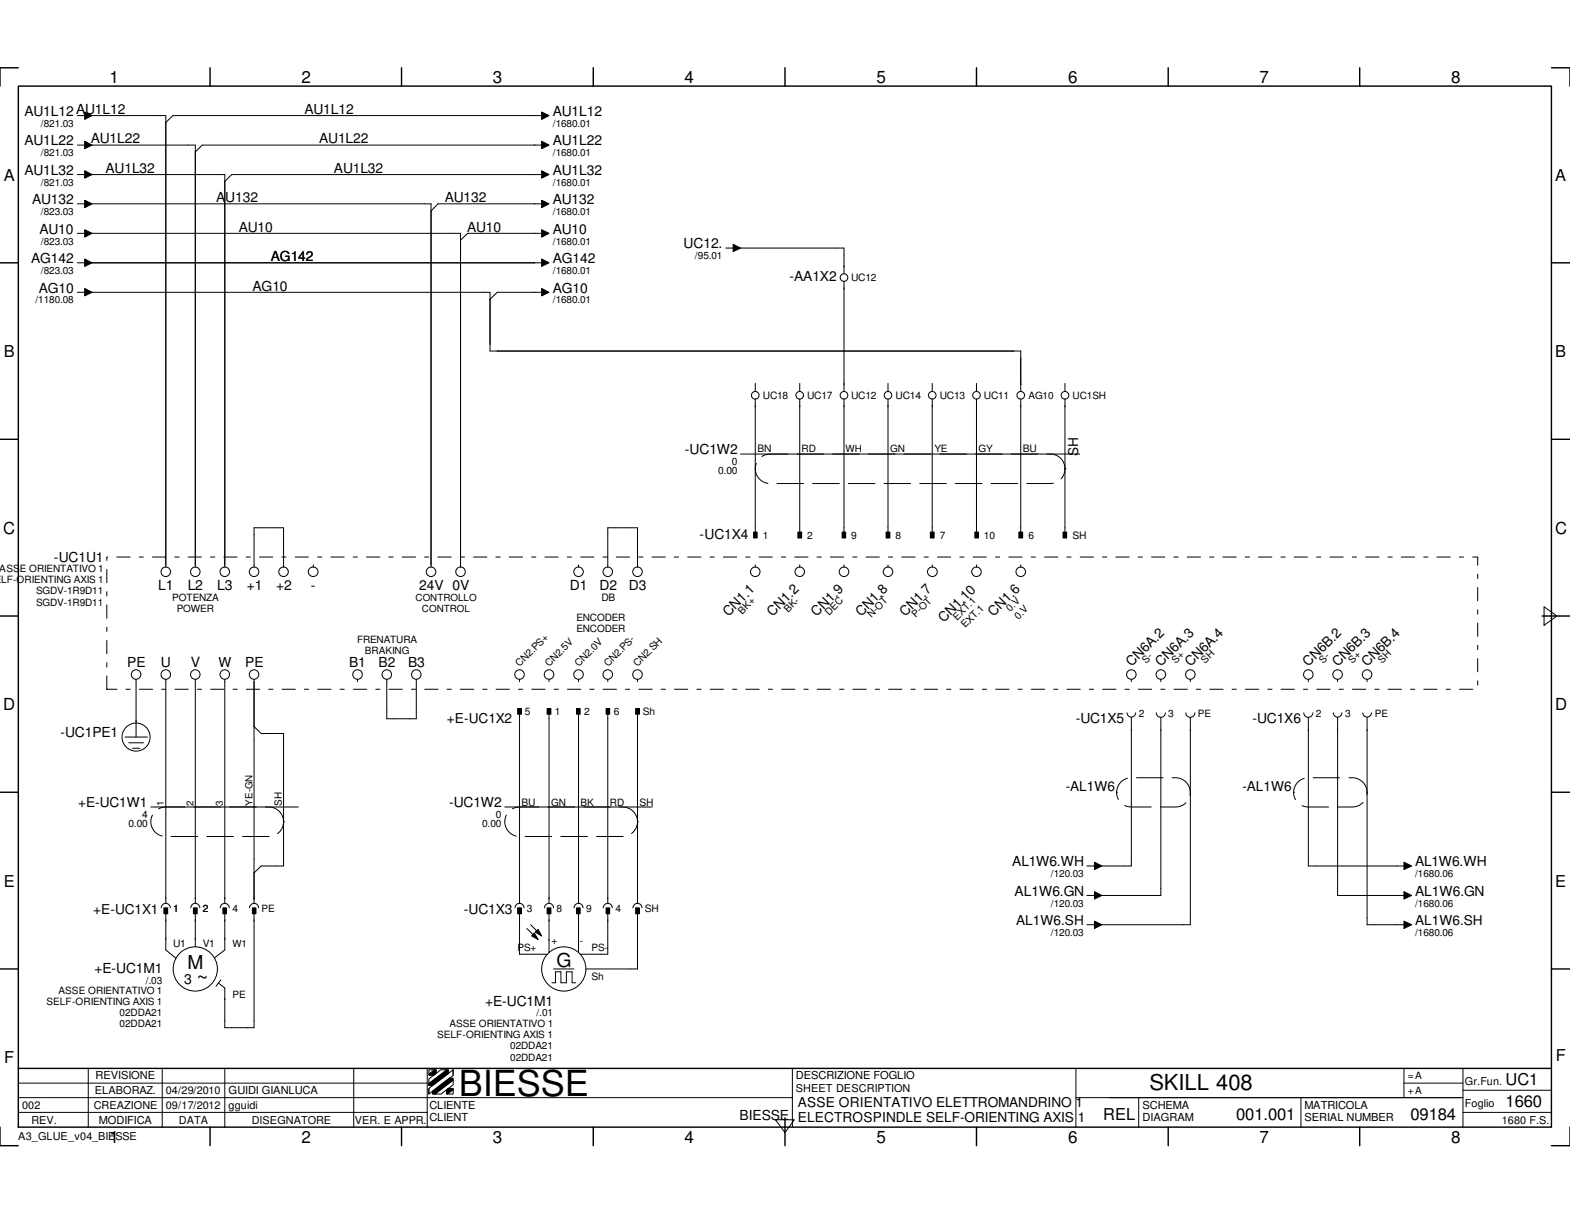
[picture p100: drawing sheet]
<svg xmlns="http://www.w3.org/2000/svg" width="279mm" height="216mm" viewBox="0 0 279 216" stroke-linecap="round" stroke-linejoin="round" font-family="sans-serif">
<defs><g id="words">
<text font-size="6.4" x="81.7" y="195.1">BIESSE</text>
<text font-size="3.9" x="204.6" y="194.1">SKILL 408</text>
<text font-size="3.5" x="35.1" y="175.1">~</text>
<g font-size="3.4">
<text x="33.4" y="172.5">M</text>
<text x="99.1" y="172.1">G</text>
</g>
<g font-size="3">
<text x="19.5" y="14.7">1</text>
<text x="53.6" y="14.7">2</text>
<text x="87.7" y="14.7">3</text>
<text x="121.8" y="14.7">4</text>
<text x="156" y="14.7">5</text>
<text x="190.1" y="14.7">6</text>
<text x="224.2" y="14.7">7</text>
<text x="258.2" y="14.7">8</text>
<text x=".6" y="95">C</text>
<text x="276.7" y="95">C</text>
<text x=".6" y="126.4">D</text>
<text x="276.7" y="126.4">D</text>
<text x="267.9" y="197">1660</text>
<text x="19.5" y="203.5">1</text>
<text x="53.6" y="203.5">2</text>
<text x="87.7" y="203.5">3</text>
<text x="121.8" y="203.5">4</text>
<text x="156" y="203.5">5</text>
<text x="190.1" y="203.5">6</text>
<text x="220" y="199.3">001.001</text>
<text x="224.2" y="203.5">7</text>
<text x="251" y="199.3">09184</text>
<text x="258.2" y="203.5">8</text>
</g>
<g font-size="2.9">
<text x=".7" y="32.1">A</text>
<text x="276.8" y="32.1">A</text>
<text x=".7" y="63.5">B</text>
<text x="276.8" y="63.5">B</text>
<text x=".7" y="157.9">E</text>
<text x="276.8" y="157.9">E</text>
<text x=".8" y="189.2">F</text>
<text x="276.9" y="188.9">F</text>
<text x="267.9" y="193.1">UC1</text>
<text x="196.3" y="199.3">REL</text>
</g>
<g font-size="2.5">
<text x="4.4" y="20.6">AU1L12AU1L12</text>
<text x="54.2" y="20.3">AU1L12</text>
<text x="98.4" y="20.6">AU1L12</text>
<text x="4.4" y="25.9">AU1L22</text>
<text x="16.2" y="25.5">AU1L22</text>
<text x="56.8" y="25.5">AU1L22</text>
<text x="98.4" y="25.9">AU1L22</text>
<text x="4.4" y="31.1">AU1L32</text>
<text x="18.8" y="30.8">AU1L32</text>
<text x="59.4" y="30.8">AU1L32</text>
<text x="98.4" y="31.1">AU1L32</text>
<text x="5.7" y="36.3">AU132</text>
<text x="7" y="41.6">AU10</text>
<text x="38.5" y="36">AU132</text>
<text x="42.5" y="41.2">AU10</text>
<text x="79.2" y="36">AU132</text>
<text x="83.1" y="41.2">AU10</text>
<text x="98.4" y="36.3">AU132</text>
<text x="98.4" y="41.6">AU10</text>
<text x="5.5" y="46.8">AG142</text>
<text x="48.2" y="46.5">AG142</text>
<text x="98.4" y="46.8">AG142</text>
<text x="121.7" y="44.2">UC12.</text>
<text x="6.9" y="52.1">AG10</text>
<text x="45" y="51.7">AG10</text>
<text x="98.4" y="52.1">AG10</text>
<text x="140.5" y="50.1">-AA1X2</text>
<text x="121.9" y="80.8">-UC1W2</text>
<text x="124.5" y="95.9">-UC1X4</text>
<text x="9.6" y="100">-UC1U1</text>
<text x="28.2" y="105.1">L1</text>
<text x="33.4" y="105.1">L2</text>
<text x="38.7" y="105.1">L3</text>
<text x="43.9" y="105.1">+1</text>
<text x="49.1" y="105.1">+2</text>
<text x="55.3" y="105.1">-</text>
<text x="74.6" y="105.1">24V 0V</text>
<text x="101.4" y="105.1">D1</text>
<text x="106.7" y="105.1">D2</text>
<text x="111.9" y="105.1">D3</text>
<text x="22.6" y="118.8">PE</text>
<text x="28.6" y="118.8">U</text>
<text x="34" y="118.8">V</text>
<text x="43.6" y="118.8">PE</text>
<text x="62.1" y="118.8">B1</text>
<text x="67.4" y="118.8">B2</text>
<text x="72.6" y="118.8">B3</text>
<text x="10.8" y="131.2">-UC1PE1</text>
<text x="191.4" y="128.7">-UC1X5</text>
<text x="222.9" y="128.7">-UC1X6</text>
<text x="79.9" y="143.7">-UC1W2</text>
<text x="180.1" y="154.2">AL1W6.WH</text>
<text x="251.8" y="154.2">AL1W6.WH</text>
<text x="180.6" y="159.4">AL1W6.GN</text>
<text x="251.8" y="159.4">AL1W6.GN</text>
<text x="82.5" y="162.7">-UC1X3</text>
<text x="16.8" y="173.1">+E-UC1M1</text>
<text x="32.8" y="175.1">3</text>
<text x="86.3" y="179">+E-UC1M1</text>
<text x="131.6" y="199.3">BIESSE</text>
</g>
<g font-size="2.4">
<text x="191.9" y="81.2" transform="rotate(-90 191.9 81.2)">SH</text>
<text x="129.6" y="109.9" transform="rotate(-45 129.6 109.9)">CN1.1</text>
<text x="137.5" y="109.9" transform="rotate(-45 137.5 109.9)">CN1.2</text>
<text x="145.3" y="109.9" transform="rotate(-45 145.3 109.9)">CN1.9</text>
<text x="153.2" y="109.9" transform="rotate(-45 153.2 109.9)">CN1.8</text>
<text x="161.1" y="109.9" transform="rotate(-45 161.1 109.9)">CN1.7</text>
<text x="168" y="110.9" transform="rotate(-45 168 110.9)">CN1.10</text>
<text x="176.8" y="109.9" transform="rotate(-45 176.8 109.9)">CN1.6</text>
<text x="38.9" y="118.8">W</text>
<text x="201.3" y="118.8" transform="rotate(-45 201.3 118.8)">CN6A.2</text>
<text x="206.6" y="118.8" transform="rotate(-45 206.6 118.8)">CN6A.3</text>
<text x="211.9" y="118.8" transform="rotate(-45 211.9 118.8)">CN6A.4</text>
<text x="232.8" y="118.8" transform="rotate(-45 232.8 118.8)">CN6B.2</text>
<text x="238.1" y="118.8" transform="rotate(-45 238.1 118.8)">CN6B.3</text>
<text x="243.3" y="118.8" transform="rotate(-45 243.3 118.8)">CN6B.4</text>
<text x="79.5" y="128.7">+E-UC1X2</text>
<text x="13.9" y="143.7">+E-UC1W1</text>
<text x="189.7" y="140.8">-AL1W6</text>
<text x="221.1" y="140.8">-AL1W6</text>
<text x="16.6" y="162.7">+E-UC1X1</text>
<text x="180.8" y="164.6">AL1W6.SH</text>
<text x="251.8" y="164.6">AL1W6.SH</text>
<text x="142" y="197">ASSE ORIENTATIVO ELETTROMANDRINO 1</text>
<text x="142" y="199.8">ELECTROSPINDLE SELF-ORIENTING AXIS 1</text>
</g>
<g font-size="2">
<text x="17" y="192.1">REVISIONE</text>
<text x="40.6" y="194.7">GUIDI GIANLUCA</text>
<text x="76.4" y="197.4">CLIENTE</text>
<text x="141.6" y="192.1">DESCRIZIONE FOGLIO</text>
<text x="203.3" y="197.4">SCHEMA</text>
<text x="232.2" y="197.4">MATRICOLA</text>
<text x="17.6" y="200">MODIFICA</text>
<text x="76.4" y="199.6">CLIENT</text>
<text x="203.3" y="199.6">DIAGRAM</text>
<text x="232.2" y="199.6">SERIAL NUMBER</text>
</g>
<g font-size="1.9">
<text x="3.9" y="197.4">002</text>
<text x="16.7" y="197.4">CREAZIONE</text>
<text x="16.9" y="194.7">ELABORAZ.</text>
<text x="29.5" y="194.7">04/29/2010</text>
<text x="29.5" y="197.4">09/17/2012</text>
<text x="40.6" y="197.4">gguidi</text>
<text x="141.6" y="194.4">SHEET DESCRIPTION</text>
<text x="260.7" y="197">Foglio</text>
<text x="260.7" y="193.1">Gr.Fun.</text>
<text x="3.3" y="202.9">A3_GLUE_v04_BIESSE</text>
<text x="5.6" y="200">REV.</text>
<text x="31.8" y="200">DATA</text>
<text x="44.8" y="200">DISEGNATORE</text>
<text x="63.2" y="200">VER. E APPR.</text>
<text x="267.3" y="200">1680 F.S.</text>
</g>
<g font-size="1.8">
<text x="7.3" y="22.6">/821.03</text>
<text x="98.4" y="22.6">/1680.01</text>
<text x="7.3" y="27.8">/821.03</text>
<text x="98.4" y="27.8">/1680.01</text>
<text x="7.3" y="33.1">/821.03</text>
<text x="98.4" y="33.1">/1680.01</text>
<text x="7.3" y="38.3">/823.03</text>
<text x="98.4" y="38.3">/1680.01</text>
<text x="7.3" y="43.5">/823.03</text>
<text x="98.4" y="43.5">/1680.01</text>
<text x="123.7" y="46.1">/95.01</text>
<text x="7.3" y="48.8">/823.03</text>
<text x="98.4" y="48.8">/1680.01</text>
<text x="151.5" y="50.1">UC12</text>
<text x="6.3" y="54">/1180.08</text>
<text x="98.4" y="54">/1680.01</text>
<text x="135.8" y="71">UC18</text>
<text x="143.6" y="71">UC17</text>
<text x="151.5" y="71">UC12</text>
<text x="159.4" y="71">UC14</text>
<text x="167.3" y="71">UC13</text>
<text x="175.1" y="71">UC11</text>
<text x="183" y="71">AG10</text>
<text x="190.9" y="71">UC1SH</text>
<text x="130.2" y="82.8">0</text>
<text x="134.8" y="80.5">BN</text>
<text x="142.7" y="80.5">RD</text>
<text x="158.4" y="80.5">GN</text>
<text x="166.3" y="80.5">YE</text>
<text x="174.1" y="80.5">GY</text>
<text x="182" y="80.5">BU</text>
<text x="127.8" y="84.4">0.00</text>
<text x="135.8" y="95.9">1</text>
<text x="143.6" y="95.9">2</text>
<text x="151.5" y="95.9">9</text>
<text x="159.4" y="95.9">8</text>
<text x="167.3" y="95.9">7</text>
<text x="175.1" y="95.9">10</text>
<text x="183" y="95.9">6</text>
<text x="190.9" y="95.9">SH</text>
<text x="0" y="101.8">ASSE ORIENTATIVO 1</text>
<text x="-1" y="103.8">ELF-ORIENTING AXIS 1</text>
<text x="6.4" y="105.8">SGDV-1R9D11</text>
<text x="6.4" y="107.8">SGDV-1R9D11</text>
<text x="30.6" y="107">POTENZA</text>
<text x="107" y="107">DB</text>
<text x="31.5" y="109">POWER</text>
<text x="102.6" y="110.5">ENCODER</text>
<text x="102.6" y="112.6">ENCODER</text>
<text x="132.1" y="109.4" transform="rotate(-45 132.1 109.4)">BK+</text>
<text x="140.3" y="109.1" transform="rotate(-45 140.3 109.1)">BK-</text>
<text x="147.6" y="109.6" transform="rotate(-45 147.6 109.6)">DEC</text>
<text x="155.1" y="110" transform="rotate(-45 155.1 110)">N-OT</text>
<text x="163" y="110" transform="rotate(-45 163 110)">P-OT</text>
<text x="170.3" y="110.4" transform="rotate(-45 170.3 110.4)">EXT.1</text>
<text x="171.8" y="111.8" transform="rotate(-45 171.8 111.8)">EXT.1</text>
<text x="179.8" y="108.9" transform="rotate(-45 179.8 108.9)">0.V</text>
<text x="181.3" y="110.3" transform="rotate(-45 181.3 110.3)">0.V</text>
<text x="63.5" y="114.5">FRENATURA</text>
<text x="64.9" y="116.5">BRAKING</text>
<text x="92.5" y="118.8" transform="rotate(-45 92.5 118.8)">CN2.PS+</text>
<text x="97.7" y="118.8" transform="rotate(-45 97.7 118.8)">CN2.5V</text>
<text x="103" y="118.8" transform="rotate(-45 103 118.8)">CN2.0V</text>
<text x="108.2" y="118.8" transform="rotate(-45 108.2 118.8)">CN2.PS-</text>
<text x="113.5" y="118.8" transform="rotate(-45 113.5 118.8)">CN2.SH</text>
<text x="204" y="118.2" transform="rotate(-45 204 118.2)">S-</text>
<text x="209.3" y="118.2" transform="rotate(-45 209.3 118.2)">S+</text>
<text x="214.5" y="118.2" transform="rotate(-45 214.5 118.2)">SH</text>
<text x="235.5" y="118.2" transform="rotate(-45 235.5 118.2)">S-</text>
<text x="240.7" y="118.2" transform="rotate(-45 240.7 118.2)">S+</text>
<text x="246" y="118.2" transform="rotate(-45 246 118.2)">SH</text>
<text x="93.4" y="127.3">5</text>
<text x="98.7" y="127.3">1</text>
<text x="104" y="127.3">2</text>
<text x="109.2" y="127.3">6</text>
<text x="114.4" y="127.3">Sh</text>
<text x="202.6" y="127.6">2</text>
<text x="207.9" y="127.6">3</text>
<text x="213.2" y="127.6">PE</text>
<text x="234.1" y="127.6">2</text>
<text x="239.4" y="127.6">3</text>
<text x="244.6" y="127.6">PE</text>
<text x="50.2" y="143.4" transform="rotate(-90 50.2 143.4)">SH</text>
<text x="92.8" y="143.4">BU</text>
<text x="98.1" y="143.4">GN</text>
<text x="103.3" y="143.4">BK</text>
<text x="108.5" y="143.4">RD</text>
<text x="113.8" y="143.4">SH</text>
<text x="22.9" y="147.3">0.00</text>
<text x="25.3" y="145.7">4</text>
<text x="85.8" y="147.3">0.00</text>
<text x="88.2" y="145.7">0</text>
<text x="187" y="156.1">/120.03</text>
<text x="187" y="161.4">/120.03</text>
<text x="251.8" y="156.1">/1680.06</text>
<text x="251.8" y="161.4">/1680.06</text>
<text x="30.8" y="162.3">1</text>
<text x="36.1" y="162.3">2</text>
<text x="41.4" y="162.3">4</text>
<text x="46.6" y="162.3">PE</text>
<text x="93.8" y="162.3">3</text>
<text x="99.1" y="162.3">8</text>
<text x="104.3" y="162.3">9</text>
<text x="109.5" y="162.3">4</text>
<text x="114.8" y="162.3">SH</text>
<text x="187" y="166.6">/120.03</text>
<text x="251.8" y="166.6">/1680.06</text>
<text x="30.8" y="168.5">U1</text>
<text x="36.1" y="168.5">V1</text>
<text x="92.1" y="169.2">PS+</text>
<text x="98.1" y="168.1">+</text>
<text x="103.2" y="168.1">-</text>
<text x="105.3" y="169.2">PS-</text>
<text x="8.3" y="178.9">SELF-ORIENTING AXIS 1</text>
<text x="10.4" y="176.9">ASSE ORIENTATIVO 1</text>
<text x="26" y="175.1">/.03</text>
<text x="41.4" y="177.7">PE</text>
<text x="105.3" y="174.4">Sh</text>
<text x="21.3" y="180.9">02DDA21</text>
<text x="21.3" y="182.9">02DDA21</text>
<text x="77.8" y="184.8">SELF-ORIENTING AXIS 1</text>
<text x="80" y="182.8">ASSE ORIENTATIVO 1</text>
<text x="95.5" y="180.8">/.01</text>
<text x="90.8" y="186.8">02DDA21</text>
<text x="90.8" y="188.8">02DDA21</text>
<text x="250.5" y="192.1">=A</text>
<text x="250.5" y="194.7">+A</text>
</g>
<g font-size="1.7">
<text x="150.5" y="80.5">WH</text>
<text x="74" y="107">CONTROLLO</text>
<text x="75.1" y="109">CONTROL</text>
<text x="29.2" y="143.4" transform="rotate(-90 29.2 143.4)">1</text>
<text x="34.4" y="143.4" transform="rotate(-90 34.4 143.4)">2</text>
<text x="39.7" y="143.4" transform="rotate(-90 39.7 143.4)">3</text>
<text x="45" y="143.4" transform="rotate(-90 45 143.4)">YE-GN</text>
<text x="41.4" y="168.5">W1</text>
</g>
</g></defs>
<g fill="none" stroke="#000" stroke-width=".25">
<path d="M3.3 15.3h272.8v185.3h-272.8zM3.3 12.1h-3.3v3.2M37.4 12.1v3.2M71.5 12.1v3.2M105.6 12.1v3.2M139.7 12.1v3.2M173.8 12.1v3.2M207.9 12.1v3.2M242 12.1v3.2M276.1 12.1h3.3v3.2M0 46.8h3.3M276.1 46.8h3.3"/>
<path d="M0 78.2h3.3M276.1 78.2h3.3M0 109.6h3.3M274.4 109.6h5M0 141h3.3M276.1 141h3.3M0 172.5h3.3M276.1 172.5h3.3M3.3 190.2h272.8M139.7 199v4.9M0 200.6v3.3h3.3M37.4 200.6v3.3"/>
<path d="M71.5 200.6v3.3M105.6 200.6v3.3M173.8 200.6v3.3M207.9 200.6v3.3M242 200.6v3.3M279.4 200.6v3.3h-3.3"/>
</g>
<g fill="none" stroke="#000" stroke-width=".18">
<path d="M15.1 19.9l1.3 .7-1.3 .7zM96.4 19.9l1.3 .7-1.3 .7zM13.8 20.6h1.9M13.8 25.8h1.9M13.8 31.1h1.9M13.8 36.3h1.9M15.1 25.1l1.3 .7-1.3 .7zM15.1 30.4l1.3 .7-1.3 .6zM15.1 35.6l1.3 .7-1.3 .7zM16.3 31.1h23.7v69.9M16.3 20.6h13.2v80.4M16.3 25.8h18.5v75.2"/>
<path d="M16.3 36.3h60.4v64.7M96.4 25.1l1.3 .7-1.3 .7zM96.4 30.4l1.3 .7-1.3 .6zM96.4 35.6l1.3 .7-1.3 .7zM97 20.6h-66.2l-1.3 1.2M97 25.8h-61l-1.2 1.3M97 31.1h-55.8l-1.2 1.2M97 36.3h-19.1l-1.2 1.2M13.8 52h1.9M13.8 41.5h1.9M13.8 46.8h1.9M15.1 40.9l1.3 .6-1.3 .7z"/>
<path d="M15.1 46.1l1.3 .7-1.3 .6zM15.1 51.4l1.3 .6-1.3 .7zM16.3 52h70.9v10.5h94.5v7.2M16.3 41.5h65.7v59.5M16.3 46.8h80.7M96.4 40.9l1.3 .6-1.3 .7zM96.4 46.1l1.3 .7-1.3 .6zM96.4 51.4l1.3 .6-1.3 .7zM97 52h-8.5l-1.3 1.3M97 41.5h-13.8l-1.2 1.3M129.2 44.2h1.9M130.5 43.5l1.3 .7-1.3 .6z"/>
<path d="M131.7 44.2h18.5v4.5M150.2 50v19.7M134.4 68.2v1.5M134.4 71v23.7M142.3 68.2v1.5M142.3 71v23.7M150.2 71v23.7M158 68.2v1.5M158 71v23.7M165.9 68.2v1.5M165.9 71v23.7M173.8 68.2v1.5"/>
<path d="M173.8 71v23.7M181.7 71v23.7M189.5 68.2v1.5M189.5 71v23.7M131.8 80.8h60.4M134.1 94.7h.6v1.1h-.6zM142 94.7h.7v1.1h-.7zM149.9 94.7h.6v1.1h-.6zM157.7 94.7h.7v1.1h-.7zM165.6 94.7h.6v1.1h-.6zM173.5 94.7h.6v1.1h-.6zM181.3 94.7h.7v1.1h-.7z"/>
<path d="M189.2 94.7h.6v1.1h-.6zM45.2 101v-7.1h5.3v7.1M55.8 100.5v.5M103 100.5v.5M108.2 101v-7.1h5.3v7.1M134.4 100.5v.5M142.3 100.5v.5M150.2 100.5v.5M158 100.5v.5M165.9 100.5v.5M173.8 100.5v.5M181.7 100.5v.5"/>
<path d="M274.8 108l2.3 1.6-2.3 1.7zM22.3 131.2h3.9M22.9 132.2h2.6M23.6 133.2h1.3M24.2 120.9v10.3M29.5 120.9v39.9M34.8 120.9v39.9M40 120.9v39.9M45.2 120.9v39.9M45.2 129.3l1.3 1.3h4v23.5h-4l-1.3 1.3M63.6 120.9v.4M68.8 120.9v7h5.3v-7"/>
<path d="M92.1 126.1h.7v1h-.7zM92.5 120.9v.4M92.5 127.1v33.7M97.4 126.1h.6v1h-.6zM97.7 120.9v.4M97.7 127.1v33.7M102.6 126.1h.7v1h-.7zM103 120.9v.4M103 127.1v33.7M107.9 126.1h.6v1h-.6zM108.2 120.9v.4M108.2 127.1v33.7"/>
<path d="M113.1 126.1h.7v1h-.7zM113.5 120.9v.4M113.5 127.1v33.7M200.6 126.9a.76 .76 0 0 0 .7 .7 .76 .76 0 0 0 .8-.7M201.3 127.7v26.4h-5.3M201.3 120.9v.4M205.8 126.9a.8 .8 0 0 0 .8 .8 .8 .8 0 0 0 .8-.8M206.6 120.9v.4M206.6 127.7v31.7h-10.6M211 126.9a.8 .8 0 0 0 .8 .8 .8 .8 0 0 0 .8-.8M211.8 120.9v.4M211.8 127.7v36.9h-15.8"/>
<path d="M232 126.9a.8 .8 0 0 0 .8 .8 .8 .8 0 0 0 .8-.8M232.8 127.7v26.4h17.7M232.8 120.9v.4M237.3 126.9a.76 .76 0 0 0 .7 .7 .76 .76 0 0 0 .8-.7M238 127.7v31.7h12.5M238 120.9v.4M242.5 126.9a.76 .76 0 0 0 .8 .7 .76 .76 0 0 0 .8-.7M243.3 127.7v36.9h7.2M243.3 120.9v.4M26.8 143.6h26.3M89.8 143.6h26.3M193.4 154.1h2.1"/>
<path d="M193.4 159.4h2.1M194.8 153.5l1.3 .6-1.3 .7zM194.8 158.7l1.3 .7-1.3 .6zM249.9 153.5l1.3 .6-1.3 .7zM249.9 158.7l1.3 .7-1.3 .6zM28.7 161.6a.8 .8 0 0 1 .8-.8 .8 .8 0 0 1 .8 .8M29.2 161.6h.6v1h-.6zM29.5 162.6v6.5l1.8 1.5M34 161.6a.8 .8 0 0 1 .8-.8 .8 .8 0 0 1 .8 .8M34.4 161.6h.7v1h-.7zM34.8 162.6v5.9M39.2 161.6a.8 .8 0 0 1 .8-.8 .8 .8 0 0 1 .8 .8"/>
<path d="M39.3 174.4l-.9 1.2M39.7 161.6h.6v1h-.6zM40 162.6v6.5l-1.9 1.4M44.4 161.6a.8 .8 0 0 1 .8-.8 .8 .8 0 0 1 .8 .8M44.9 161.6h.7v1h-.7zM45.2 162.6v20.3h-5.2v-7l-1.1-.9M91.7 161.6a.8 .8 0 0 1 .8-.8 .8 .8 0 0 1 .8 .8M92.1 161.6h.7v1h-.7zM92.5 162.6v7.2h4.9M93.8 165.3l2 1.9M94.4 164.6l2 2M95.1 166.1l.7 1.1-1.2-.6z"/>
<path d="M95.2 165.9l.6-.5 .6 1.2zM96.9 161.6a.8 .8 0 0 1 .8-.8 .8 .8 0 0 1 .8 .8M97.4 161.6h.6v1h-.6zM97.7 162.6v6.9M98.2 174.9h.6v-1.9h1v1.9h1v-1.9h1v1.9h.6M98.5 172.5h3.6M102.1 161.6a.8 .8 0 0 1 .9-.8 .8 .8 0 0 1 .8 .8M102.6 161.6h.7v1h-.7zM103 162.6v6.9M107.4 161.6a.8 .8 0 0 1 .8-.8 .8 .8 0 0 1 .8 .8M107.9 161.6h.6v1h-.6zM108.2 162.6v7.2h-4.9"/>
<path d="M112.6 161.6a.8 .8 0 0 1 .9-.8 .8 .8 0 0 1 .8 .8M113.1 161.6h.7v1h-.7zM113.5 162.6v9.9h-9.2M193.4 164.6h2.1M194.8 164l1.3 .6-1.3 .7zM249.9 164l1.3 .6-1.3 .7zM3.3 195.4h137.7M3.3 198h72.7M3.3 192.8h72.7M15.7 190.2v10.4M28.9 190.2v10.4M40 190.2v10.4"/>
<path d="M62.9 190.2v10.4M76 190.2v10.4M76.3 192.9l3.2-2.5h.3v.7l-2.8 2.1h-.7zM76.3 191.2l1-.8h.3v.6l-.4 .4h-.9zM76.3 193.7l4.3-3.3v1l-4.3 3.3zM76.3 192l2.1-1.6h1.1l-3.2 2.5zM76.3 190.4h1l-1 .8zM76.3 192.9v.4M76.3 193.7v1M77 194.2l3-2.3h.6v.3l-3.2 2.5h-.4zM77.4 194.7l3.2-2.5v.9l-2.1 1.6zM79.5 194l.3-.3h.8v.2l-1 .8h-.1z"/>
<path d="M79.6 194.7l1-.8v.8zM80.6 190.4v1M138 199.3h3.4l-1.7 2.3zM141 190.2v10.4M191.5 195.4h68.8M191.5 190.2v10.4M202.6 195.4v5.2M231.5 195.4v5.2M249.9 192.8h10.4M249.9 190.2v5.2M260.3 190.2v10.4M260.3 198h15.8"/>
<path d="M260.3 194.1h15.8"/>
<circle cx="150.2" cy="49.4" r=".68"/>
<circle cx="134.4" cy="70.4" r=".68"/>
<circle cx="142.3" cy="70.4" r=".68"/>
<circle cx="150.2" cy="70.4" r=".68"/>
<circle cx="158" cy="70.4" r=".68"/>
<circle cx="165.9" cy="70.4" r=".67"/>
<circle cx="173.8" cy="70.4" r=".68"/>
<circle cx="181.6" cy="70.4" r=".68"/>
<circle cx="189.5" cy="70.4" r=".68"/>
<circle cx="29.5" cy="101.8" r=".85"/>
<circle cx="34.8" cy="101.8" r=".85"/>
<circle cx="40" cy="101.8" r=".85"/>
<circle cx="45.2" cy="101.8" r=".85"/>
<circle cx="50.5" cy="101.8" r=".85"/>
<circle cx="55.7" cy="101.8" r=".86"/>
<circle cx="76.7" cy="101.8" r=".85"/>
<circle cx="82" cy="101.8" r=".85"/>
<circle cx="103" cy="101.8" r=".85"/>
<circle cx="108.2" cy="101.8" r=".85"/>
<circle cx="113.4" cy="101.8" r=".85"/>
<circle cx="134.4" cy="101.8" r=".85"/>
<circle cx="142.3" cy="101.8" r=".85"/>
<circle cx="150.2" cy="101.8" r=".85"/>
<circle cx="158" cy="101.8" r=".85"/>
<circle cx="165.9" cy="101.8" r=".86"/>
<circle cx="173.8" cy="101.8" r=".85"/>
<circle cx="181.7" cy="101.8" r=".85"/>
<circle cx="24.2" cy="120.1" r=".85"/>
<circle cx="24.2" cy="131.2" r="2.49"/>
<circle cx="29.5" cy="120.1" r=".85"/>
<circle cx="34.8" cy="120.1" r=".85"/>
<circle cx="40" cy="120.1" r=".85"/>
<circle cx="45.2" cy="120.1" r=".85"/>
<circle cx="63.6" cy="120.1" r=".85"/>
<circle cx="68.8" cy="120.1" r=".85"/>
<circle cx="74.1" cy="120.1" r=".85"/>
<circle cx="92.5" cy="120.1" r=".85"/>
<circle cx="97.7" cy="120.1" r=".85"/>
<circle cx="103" cy="120.1" r=".85"/>
<circle cx="108.2" cy="120.1" r=".85"/>
<circle cx="113.4" cy="120.1" r=".85"/>
<circle cx="201.3" cy="120.1" r=".85"/>
<circle cx="206.6" cy="120.1" r=".85"/>
<circle cx="211.8" cy="120.1" r=".85"/>
<circle cx="232.8" cy="120.1" r=".85"/>
<circle cx="238" cy="120.1" r=".85"/>
<circle cx="243.3" cy="120.1" r=".85"/>
<circle cx="34.8" cy="172.5" r="3.9"/>
<circle cx="100.3" cy="172.5" r="3.9"/>
</g>
<g fill="#000">
<path d="M15.1 19.9l1.3 .7-1.3 .7zM96.4 19.9l1.3 .7-1.3 .7zM15.1 25.1l1.3 .7-1.3 .7zM15.1 30.4l1.3 .7-1.3 .6zM15.1 35.6l1.3 .7-1.3 .7zM96.4 25.1l1.3 .7-1.3 .7zM96.4 30.4l1.3 .7-1.3 .6zM96.4 35.6l1.3 .7-1.3 .7zM15.1 40.9l1.3 .6-1.3 .7zM15.1 46.1l1.3 .7-1.3 .6zM15.1 51.4l1.3 .6-1.3 .7zM96.4 40.9l1.3 .6-1.3 .7z"/>
<path d="M96.4 46.1l1.3 .7-1.3 .6zM96.4 51.4l1.3 .6-1.3 .7zM130.5 43.5l1.3 .7-1.3 .6zM194.8 153.5l1.3 .6-1.3 .7zM194.8 158.7l1.3 .7-1.3 .6zM249.9 153.5l1.3 .6-1.3 .7zM249.9 158.7l1.3 .7-1.3 .6zM95.1 166.1l.7 1.1-1.2-.6zM95.2 165.9l.6-.5 .6 1.2zM194.8 164l1.3 .6-1.3 .7zM249.9 164l1.3 .6-1.3 .7z"/>
<path d="M134.1 94.7h.6v1.1h-.6z" fill-rule="evenodd"/>
<path d="M142 94.7h.7v1.1h-.7z" fill-rule="evenodd"/>
<path d="M149.9 94.7h.6v1.1h-.6z" fill-rule="evenodd"/>
<path d="M157.7 94.7h.7v1.1h-.7z" fill-rule="evenodd"/>
<path d="M165.6 94.7h.6v1.1h-.6z" fill-rule="evenodd"/>
<path d="M173.5 94.7h.6v1.1h-.6z" fill-rule="evenodd"/>
<path d="M181.3 94.7h.7v1.1h-.7z" fill-rule="evenodd"/>
<path d="M189.2 94.7h.6v1.1h-.6z" fill-rule="evenodd"/>
<path d="M92.1 126.1h.7v1h-.7z" fill-rule="evenodd"/>
<path d="M97.4 126.1h.6v1h-.6z" fill-rule="evenodd"/>
<path d="M102.6 126.1h.7v1h-.7z" fill-rule="evenodd"/>
<path d="M107.9 126.1h.6v1h-.6z" fill-rule="evenodd"/>
<path d="M113.1 126.1h.7v1h-.7z" fill-rule="evenodd"/>
<path d="M29.2 161.6h.6v1h-.6z" fill-rule="evenodd"/>
<path d="M34.4 161.6h.7v1h-.7z" fill-rule="evenodd"/>
<path d="M39.7 161.6h.6v1h-.6z" fill-rule="evenodd"/>
<path d="M44.9 161.6h.7v1h-.7z" fill-rule="evenodd"/>
<path d="M92.1 161.6h.7v1h-.7z" fill-rule="evenodd"/>
<path d="M97.4 161.6h.6v1h-.6z" fill-rule="evenodd"/>
<path d="M102.6 161.6h.7v1h-.7z" fill-rule="evenodd"/>
<path d="M107.9 161.6h.6v1h-.6z" fill-rule="evenodd"/>
<path d="M113.1 161.6h.7v1h-.7z" fill-rule="evenodd"/>
<path d="M76.3 191.2l1-.8h.3v.6l-.4 .4h-.9z" fill-rule="evenodd"/>
<path d="M77 194.2l3-2.3h.6v.3l-3.2 2.5h-.4z" fill-rule="evenodd"/>
<path d="M76.3 192.9l3.2-2.5h.3v.7l-2.8 2.1h-.7z" fill-rule="evenodd"/>
<path d="M79.5 194l.3-.3h.8v.2l-1 .8h-.1z" fill-rule="evenodd"/>
</g>
<path d="M19 122.7v-23.6h244v23.6h-244" fill="none" stroke="#000" stroke-width=".18" stroke-dasharray="2.4 1.6 .8 1.6"/>
<path d="M135.4 81.4l1-.5 .6-.1h49.9a2.62 2.62 0 0 1 2.6 2.6 2.62 2.62 0 0 1-2.6 2.7h-49.9a2.62 2.62 0 0 1-2.4-1.8 2.62 2.62 0 0 1 .8-2.9zM189.5 83.4h.1M199.7 139l1-.5 .6-.1h7.9a2.6 2.6 0 0 1 2.6 2.6 2.6 2.6 0 0 1-2.6 2.6h-7.9a2.6 2.6 0 0 1-2.4-1.7 2.6 2.6 0 0 1 .8-2.9zM231.2 139l1-.5 .6-.1h7.9a2.6 2.6 0 0 1 2.6 2.6 2.6 2.6 0 0 1-2.6 2.6h-7.9a2.59 2.59 0 0 1-2.4-1.7 2.59 2.59 0 0 1 .8-2.9zM27.4 144.6a2.67 2.67 0 0 1 2.1-1h18.3a2.62 2.62 0 0 1 2.7 2.7 2.62 2.62 0 0 1-2.7 2.6h-18.3a2.62 2.62 0 0 1-2.4-1.5 2.62 2.62 0 0 1 .3-2.8zM50.5 146.3h.1M90.4 144.6a2.63 2.63 0 0 1 2.1-1h18.3a2.63 2.63 0 0 1 2.7 2.7 2.63 2.63 0 0 1-2.7 2.6h-18.3a2.62 2.62 0 0 1-2.4-1.5 2.62 2.62 0 0 1 .3-2.8zM113.5 146.3h.1M198.7 141h.1M230.2 141h.1" fill="none" stroke="#000" stroke-width=".18" stroke-dasharray="4.7 1.6"/>
<use href="#words"/>
</svg>
